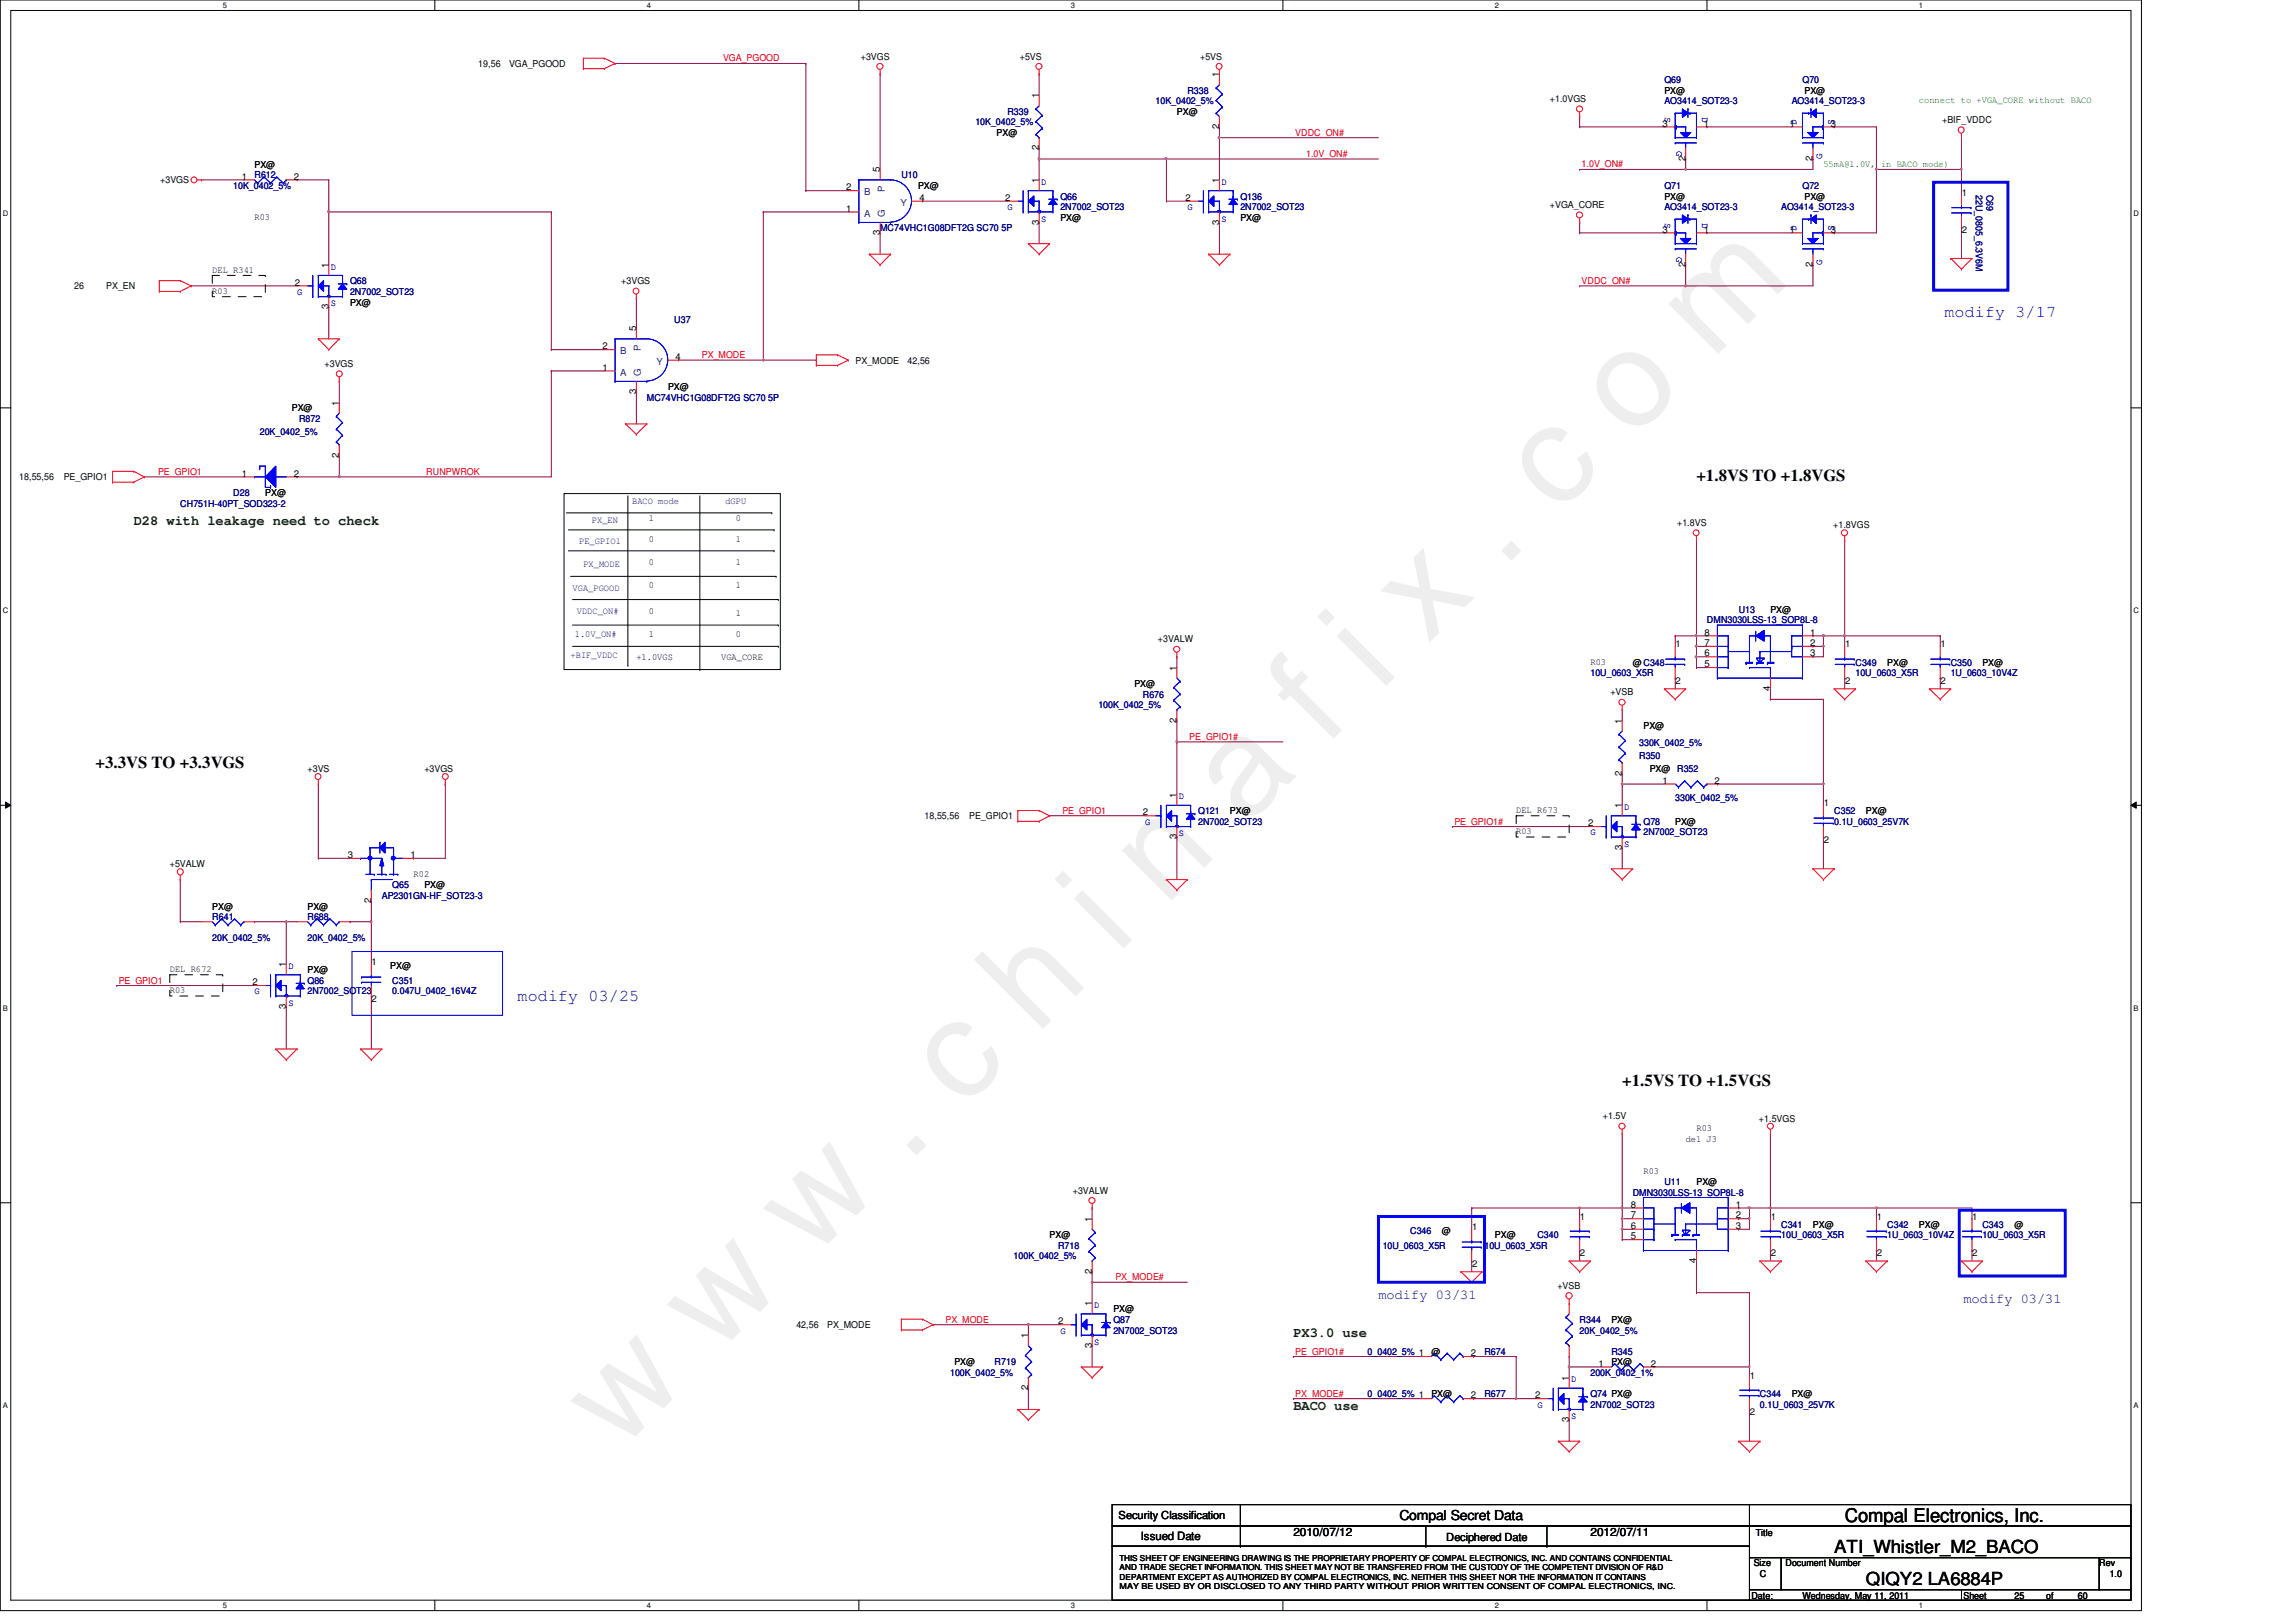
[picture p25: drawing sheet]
<svg xmlns="http://www.w3.org/2000/svg" width="297mm" height="210mm" viewBox="0 0 297 210" stroke-linecap="round" stroke-linejoin="round" font-family="sans-serif">
<defs><g id="words">
<text font-size="17.6" fill="#f0f" x="80.1" y="188" transform="rotate(-45 80.1 188)">w w w . c h i n a f i x . c o m</text>
<text font-size="2.5" x="238.7" y="197">Compal Electronics, Inc.</text>
<g font-size="2.3">
<text x="237.3" y="201">ATI_Whistler_M2_BACO</text>
<text x="241.4" y="205.1">QIQY2 LA6884P</text>
</g>
<text font-size="2.2" fill="#00f" x="251.6" y="41">modify 3/17</text>
<g font-size="2.2">
<text x="219.5" y="62.3">+1.8VS TO +1.8VGS</text>
<text x="12.4" y="99.3">+3.3VS TO +3.3VGS</text>
<text x="209.9" y="140.5">+1.5VS TO +1.5VGS</text>
</g>
<text font-size="2.2" fill="#0000a0" x="67" y="129.6">modify 03/25</text>
<g font-size="1.8" fill="#004000">
<text x="17.3" y="67.9">D28 with leakage need to check</text>
<text x="167.3" y="173">PX3.0 use</text>
<text x="167.3" y="182.5">BACO use</text>
</g>
<g font-size="1.8" fill="#0000a0">
<text x="178.3" y="168.1">modify 03/31</text>
<text x="254" y="168.7">modify 03/31</text>
</g>
<text font-size="1.8" x="181" y="196.7">Compal Secret Data</text>
<g font-size="1.5">
<text x="147.6" y="199.2">Issued Date</text>
<text x="167.3" y="198.8">2010/07/12</text>
<text x="205.8" y="198.8">2012/07/11</text>
</g>
<g font-size="1.4">
<text x="144.7" y="196.6">Security Classification</text>
<text x="187.1" y="199.4">Deciphered Date</text>
</g>
<g font-size="1.2">
<text x="61.9" y="8.7">19,56</text>
<text x="65.9" y="8.7">VGA_PGOOD</text>
<text x="111.4" y="7.7">+3VGS</text>
<text x="131.9" y="7.7">+5VS</text>
<text x="155.3" y="7.7">+5VS</text>
<text x="157.7" y="10" transform="rotate(-90 157.7 10)">1</text>
<text x="128.9" y="17.6">PX@</text>
<text x="134.4" y="12.7" transform="rotate(-90 134.4 12.7)">1</text>
<text x="152.3" y="14.9">PX@</text>
<text x="157.7" y="16.7" transform="rotate(-90 157.7 16.7)">2</text>
<text x="200.5" y="13.2">+1.0VGS</text>
<text x="215.1" y="16.4">3</text>
<text x="215.3" y="12.1">PX@</text>
<text x="220.5" y="16.4">1</text>
<text x="231.5" y="16.4">1</text>
<text x="233.4" y="12.1">PX@</text>
<text x="236.9" y="16.4">3</text>
<text x="251.3" y="16">+BIF_VDDC</text>
<text x="20.7" y="23.6">+3VGS</text>
<text x="31.3" y="23.2">1</text>
<text x="32.9" y="21.7">PX@</text>
<text x="38" y="23.2">2</text>
<text x="113.8" y="22.3" transform="rotate(-90 113.8 22.3)">5</text>
<text x="134.4" y="23.7" transform="rotate(-90 134.4 23.7)">1</text>
<text x="134.4" y="19.5" transform="rotate(-90 134.4 19.5)">2</text>
<text x="157.7" y="23.7" transform="rotate(-90 157.7 23.7)">1</text>
<text x="218" y="20.8" transform="rotate(-90 218 20.8)">2</text>
<text x="234.5" y="20.8" transform="rotate(-90 234.5 20.8)">2</text>
<text x="32.9" y="28.4">R03</text>
<text x="109.5" y="24.6">2</text>
<text x="109.5" y="27.4">1</text>
<text x="118.8" y="24.4">PX@</text>
<text x="118.9" y="26">4</text>
<text x="130" y="26">2</text>
<text x="134.4" y="29.1" transform="rotate(-90 134.4 29.1)">3</text>
<text x="137.2" y="28.6">PX@</text>
<text x="153.4" y="26">2</text>
<text x="157.7" y="29.1" transform="rotate(-90 157.7 29.1)">3</text>
<text x="160.5" y="28.6">PX@</text>
<text x="200.5" y="26.9">+VGA_CORE</text>
<text x="215.3" y="25.8">PX@</text>
<text x="233.4" y="25.8">PX@</text>
<text x="253.8" y="25.4">1</text>
<text x="27.5" y="35.3">DEL R341</text>
<text x="42.5" y="34.7" transform="rotate(-90 42.5 34.7)">1</text>
<text x="113.8" y="30.4" transform="rotate(-90 113.8 30.4)">3</text>
<text x="215.1" y="30.1">3</text>
<text x="218" y="34.5" transform="rotate(-90 218 34.5)">2</text>
<text x="220.5" y="30.1">1</text>
<text x="231.5" y="30.1">1</text>
<text x="234.5" y="34.5" transform="rotate(-90 234.5 34.5)">2</text>
<text x="236.9" y="30.1">3</text>
<text x="253.8" y="30.1">2</text>
<text x="9.6" y="37.5">26</text>
<text x="13.8" y="37.5">PX_EN</text>
<text x="27.5" y="38">R03</text>
<text x="38.1" y="37">2</text>
<text x="42.5" y="40" transform="rotate(-90 42.5 40)">3</text>
<text x="45.3" y="39.5">PX@</text>
<text x="80.4" y="36.8">+3VGS</text>
<text x="42" y="47.5">+3VGS</text>
<text x="77.9" y="45.2">2</text>
<text x="77.9" y="48">1</text>
<text x="82.3" y="42.9" transform="rotate(-90 82.3 42.9)">5</text>
<text x="87.4" y="46.6">4</text>
<text x="110.7" y="47.1">PX_MODE</text>
<text x="117.4" y="47.1">42,56</text>
<text x="37.8" y="53.3">PX@</text>
<text x="43.8" y="52.5" transform="rotate(-90 43.8 52.5)">1</text>
<text x="82.3" y="51" transform="rotate(-90 82.3 51)">3</text>
<text x="86.4" y="50.5">PX@</text>
<text x="43.8" y="59.2" transform="rotate(-90 43.8 59.2)">2</text>
<text x="2.5" y="62.1">18,55,56</text>
<text x="8.3" y="62.1">PE_GPIO1</text>
<text x="31.3" y="61.7">1</text>
<text x="34.3" y="64.2">PX@</text>
<text x="38" y="61.7">2</text>
<text x="83.9" y="67.4">1</text>
<text x="83.9" y="70.1">0</text>
<text x="95.2" y="67.4">0</text>
<text x="95.2" y="70.1">1</text>
<text x="217" y="68.1">+1.8VS</text>
<text x="237.2" y="68.3">+1.8VGS</text>
<text x="83.9" y="73.1">0</text>
<text x="83.9" y="76.2">0</text>
<text x="95.2" y="73.1">1</text>
<text x="95.2" y="76.2">1</text>
<text x="83.9" y="82.5">1</text>
<text x="83.9" y="79.5">0</text>
<text x="95.2" y="82.5">0</text>
<text x="95.2" y="79.7">1</text>
<text x="149.8" y="83.1">+3VALW</text>
<text x="216.8" y="83.8">1</text>
<text x="220.5" y="83.6">7</text>
<text x="220.5" y="82.2">8</text>
<text x="229" y="79.3">PX@</text>
<text x="234.2" y="83.6">2</text>
<text x="234.2" y="82.2">1</text>
<text x="238.7" y="83.8">1</text>
<text x="251.1" y="83.8">1</text>
<text x="82.3" y="85.5">+1.0VGS</text>
<text x="93.3" y="85.5">VGA_CORE</text>
<text x="146.8" y="88.9">PX@</text>
<text x="152.2" y="86.8" transform="rotate(-90 152.2 86.8)">1</text>
<text x="205.8" y="86">R03</text>
<text x="208.3" y="90">+VSB</text>
<text x="211.2" y="86.1">@ C348</text>
<text x="216.8" y="88.5">2</text>
<text x="220.5" y="85">6</text>
<text x="220.5" y="86.4">5</text>
<text x="229" y="89.4" transform="rotate(-90 229 89.4)">4</text>
<text x="234.2" y="85">3</text>
<text x="238.7" y="88.5">2</text>
<text x="244.2" y="86.1">PX@</text>
<text x="251.1" y="88.5">2</text>
<text x="256.5" y="86.1">PX@</text>
<text x="152.2" y="93.5" transform="rotate(-90 152.2 93.5)">2</text>
<text x="209.8" y="93.6" transform="rotate(-90 209.8 93.6)">1</text>
<text x="212.6" y="94.4">PX@</text>
<text x="39.8" y="99.9">+3VS</text>
<text x="54.9" y="99.9">+3VGS</text>
<text x="209.8" y="100.4" transform="rotate(-90 209.8 100.4)">2</text>
<text x="213.4" y="99.9">PX@</text>
<text x="215.1" y="101.4">1</text>
<text x="221.8" y="101.4">2</text>
<text x="119.6" y="106">18,55,56</text>
<text x="125.4" y="106">PE_GPIO1</text>
<text x="147.9" y="105.5">2</text>
<text x="152.2" y="103.2" transform="rotate(-90 152.2 103.2)">1</text>
<text x="159.1" y="105.4">PX@</text>
<text x="196.2" y="108">R03</text>
<text x="196.2" y="105.2">DEL R673</text>
<text x="205.5" y="106.9">2</text>
<text x="209.8" y="104.6" transform="rotate(-90 209.8 104.6)">1</text>
<text x="216.7" y="106.7">PX@</text>
<text x="235.9" y="104.3">1</text>
<text x="241.4" y="105.4">PX@</text>
<text x="22" y="112.2">+5VALW</text>
<text x="45" y="111">3</text>
<text x="53.1" y="111">1</text>
<text x="53.5" y="113.4">R02</text>
<text x="152.2" y="108.6" transform="rotate(-90 152.2 108.6)">3</text>
<text x="209.8" y="110" transform="rotate(-90 209.8 110)">3</text>
<text x="235.9" y="109.1">2</text>
<text x="27.5" y="117.7">PX@</text>
<text x="39.8" y="117.7">PX@</text>
<text x="48" y="116.8" transform="rotate(-90 48 116.8)">2</text>
<text x="54.9" y="115">PX@</text>
<text x="22" y="125.8">DEL R672</text>
<text x="37" y="125.2" transform="rotate(-90 37 125.2)">1</text>
<text x="39.8" y="125.9">PX@</text>
<text x="48.1" y="124.9">1</text>
<text x="50.5" y="125.4">PX@</text>
<text x="22" y="128.6">R03</text>
<text x="32.7" y="127.5">2</text>
<text x="37" y="130.5" transform="rotate(-90 37 130.5)">3</text>
<text x="48.1" y="129.7">2</text>
<text x="207.4" y="144.9">+1.5V</text>
<text x="218.1" y="147.7">del J3</text>
<text x="219.5" y="146.4">R03</text>
<text x="227.6" y="145.1">+1.5VGS</text>
<text x="138.8" y="154.5">+3VALW</text>
<text x="212.6" y="151.9">R03</text>
<text x="219.5" y="153.4">PX@</text>
<text x="135.8" y="160.2">PX@</text>
<text x="141.3" y="158.1" transform="rotate(-90 141.3 158.1)">1</text>
<text x="186.5" y="159.7">@</text>
<text x="190.4" y="159.2">1</text>
<text x="193.4" y="160.2">PX@</text>
<text x="204.4" y="157.8">1</text>
<text x="211" y="159">6</text>
<text x="211" y="160.4">5</text>
<text x="211" y="157.7">7</text>
<text x="211" y="156.3">8</text>
<text x="224.6" y="159">3</text>
<text x="224.6" y="157.7">2</text>
<text x="224.6" y="156.3">1</text>
<text x="229.1" y="157.8">1</text>
<text x="234.5" y="158.9">PX@</text>
<text x="242.8" y="157.8">1</text>
<text x="248.3" y="158.9">PX@</text>
<text x="255.2" y="157.8">1</text>
<text x="260.6" y="158.9">@</text>
<text x="141.3" y="164.8" transform="rotate(-90 141.3 164.8)">2</text>
<text x="190.4" y="163.9">2</text>
<text x="201.5" y="166.8">+VSB</text>
<text x="204.4" y="162.5">2</text>
<text x="219.4" y="163.5" transform="rotate(-90 219.4 163.5)">4</text>
<text x="229.1" y="162.5">2</text>
<text x="242.8" y="162.5">2</text>
<text x="255.2" y="162.5">2</text>
<text x="103" y="171.9">42,56</text>
<text x="107" y="171.9">PX_MODE</text>
<text x="133" y="173.2" transform="rotate(-90 133 173.2)">1</text>
<text x="136.9" y="171.4">2</text>
<text x="141.3" y="169.1" transform="rotate(-90 141.3 169.1)">1</text>
<text x="144" y="169.8">PX@</text>
<text x="208.5" y="171.2">PX@</text>
<text x="123.5" y="176.7">PX@</text>
<text x="133" y="179.9" transform="rotate(-90 133 179.9)">2</text>
<text x="141.3" y="174.4" transform="rotate(-90 141.3 174.4)">3</text>
<text x="185.2" y="175.3">@</text>
<text x="190.3" y="175.5">2</text>
<text x="203" y="178.7" transform="rotate(-90 203 178.7)">1</text>
<text x="206.8" y="176.9">1</text>
<text x="208.5" y="176.7">PX@</text>
<text x="213.6" y="176.9">2</text>
<text x="226.4" y="178.4">1</text>
<text x="185.2" y="180.8">PX@</text>
<text x="190.3" y="181">2</text>
<text x="198.6" y="181">2</text>
<text x="203" y="184" transform="rotate(-90 203 184)">3</text>
<text x="226.4" y="183.1">2</text>
<text x="231.8" y="180.8">PX@</text>
<text x="226.9" y="202.7">Size</text>
<text x="227.1" y="198.7">Title</text>
<text x="231" y="202.7">Document Number</text>
<text x="271.6" y="202.7">Rev</text>
<text x="226.6" y="206.9">Date:</text>
<text x="227.7" y="204.1">C</text>
<text x="233.2" y="206.9">Wednesday, May 11, 2011</text>
<text x="254" y="206.9">Sheet</text>
<text x="260.6" y="206.9">25</text>
<text x="264.7" y="206.9">of</text>
<text x="268.8" y="206.9">60</text>
<text x="272.9" y="204.1">1.0</text>
</g>
<g font-size="1.2" fill="#f00">
<text x="93.5" y="8">VGA_PGOOD</text>
<text x="167.6" y="17.6">VDDC_ON#</text>
<text x="169" y="20.3">1.0V_ON#</text>
<text x="204.6" y="21.7">1.0V_ON#</text>
<text x="204.6" y="36.7">VDDC_ON#</text>
<text x="90.8" y="46.4">PX_MODE</text>
<text x="20.4" y="61.5">PE_GPIO1</text>
<text x="55.2" y="61.5">RUNPWROK</text>
<text x="153.9" y="95.7">PE_GPIO1#</text>
<text x="137.4" y="105.3">PE_GPIO1</text>
<text x="188.2" y="106.7">PE_GPIO1#</text>
<text x="15.4" y="127.3">PE_GPIO1</text>
<text x="144.3" y="165.7">PX_MODE#</text>
<text x="122.3" y="171.2">PX_MODE</text>
<text x="167.6" y="175.3">PE_GPIO1#</text>
<text x="167.6" y="180.7">PX_MODE#</text>
</g>
<g font-size="1.2" fill="#000080">
<text x="215.3" y="10.7">Q69</text>
<text x="233.2" y="10.7">Q70</text>
<text x="126.2" y="16.2">10K_0402_5%</text>
<text x="130.3" y="14.9">R339</text>
<text x="149.5" y="13.5">10K_0402_5%</text>
<text x="153.6" y="12.1">R338</text>
<text x="215.3" y="13.5">AO3414_SOT23-3</text>
<text x="231.8" y="13.5">AO3414_SOT23-3</text>
<text x="32.9" y="23.1">R612</text>
<text x="116.6" y="23.1">U10</text>
<text x="30.2" y="24.4">10K_0402_5%</text>
<text x="113.9" y="29.9">MC74VHC1G08DFT2G SC70 5P</text>
<text x="137.2" y="25.8">Q66</text>
<text x="137.2" y="27.2">2N7002_SOT23</text>
<text x="160.5" y="25.8">Q136</text>
<text x="160.5" y="27.2">2N7002_SOT23</text>
<text x="215.3" y="24.4">Q71</text>
<text x="215.3" y="27.2">AO3414_SOT23-3</text>
<text x="230.4" y="27.2">AO3414_SOT23-3</text>
<text x="233.2" y="24.4">Q72</text>
<text x="255.6" y="25.2" transform="rotate(90 255.6 25.2)">22U_0805_6.3V6M</text>
<text x="257" y="25.2" transform="rotate(90 257 25.2)">C69</text>
<text x="45.3" y="36.8">Q68</text>
<text x="45.3" y="38.1">2N7002_SOT23</text>
<text x="87.2" y="41.7">U37</text>
<text x="83.7" y="51.9">MC74VHC1G08DFT2G SC70 5P</text>
<text x="33.6" y="56.3">20K_0402_5%</text>
<text x="38.7" y="54.6">R872</text>
<text x="23.3" y="65.6">CH751H-40PT_SOD323-2</text>
<text x="30.2" y="64.2">D28</text>
<text x="81.8" y="65.2">BACO mode</text>
<text x="93.8" y="65.2">dGPU</text>
<text x="74.9" y="70.4">PE_GPIO1</text>
<text x="76.6" y="67.6">PX_EN</text>
<text x="74.1" y="76.4">VGA_PGOOD</text>
<text x="75.5" y="73.4">PX_MODE</text>
<text x="74.4" y="82.5">1.0V_ON#</text>
<text x="74.6" y="79.5">VDDC_ON#</text>
<text x="220.8" y="80.7">DMN3030LSS-13_SOP8L-8</text>
<text x="224.9" y="79.3">U13</text>
<text x="73.8" y="85.2">+BIF_VDDC</text>
<text x="205.8" y="87.5">10U_0603_X5R</text>
<text x="240" y="86.1">C349</text>
<text x="240" y="87.5">10U_0603_X5R</text>
<text x="252.4" y="86.1">C350</text>
<text x="252.4" y="87.5">1U_0603_10V4Z</text>
<text x="142.1" y="91.6">100K_0402_5%</text>
<text x="147.9" y="90.3">R676</text>
<text x="212.1" y="98.2">R350</text>
<text x="212.1" y="96.6">330K_0402_5%</text>
<text x="217" y="99.9">R352</text>
<text x="155" y="105.4">Q121</text>
<text x="155" y="106.7">2N7002_SOT23</text>
<text x="212.6" y="106.7">Q78</text>
<text x="216.7" y="103.7">330K_0402_5%</text>
<text x="237.3" y="105.4">C352</text>
<text x="237.3" y="106.7">0.1U_0603_25V7K</text>
<text x="212.6" y="108.1">2N7002_SOT23</text>
<text x="27.5" y="119.1">R641</text>
<text x="39.8" y="119.1">R688</text>
<text x="49.4" y="116.3">AP2301GN-HF_SOT23-3</text>
<text x="50.7" y="115">Q65</text>
<text x="27.5" y="121.8">20K_0402_5%</text>
<text x="39.8" y="121.8">20K_0402_5%</text>
<text x="39.8" y="127.3">Q86</text>
<text x="39.8" y="128.7">2N7002_SOT23</text>
<text x="50.7" y="127.3">C351</text>
<text x="50.7" y="128.7">0.047U_0402_16V4Z</text>
<text x="211.2" y="154.7">DMN3030LSS-13_SOP8L-8</text>
<text x="215.3" y="153.4">U11</text>
<text x="136.9" y="161.6">R718</text>
<text x="178.9" y="161.6">10U_0603_X5R</text>
<text x="182.4" y="159.7">C346</text>
<text x="192" y="161.6">10U_0603_X5R</text>
<text x="198.9" y="160.2">C340</text>
<text x="230.4" y="158.9">C341</text>
<text x="230.4" y="160.2">10U_0603_X5R</text>
<text x="244.2" y="158.9">C342</text>
<text x="244.2" y="160.2">1U_0603_10V4Z</text>
<text x="256.5" y="158.9">C343</text>
<text x="256.5" y="160.2">10U_0603_X5R</text>
<text x="131.1" y="163">100K_0402_5%</text>
<text x="144" y="171.2">Q87</text>
<text x="144" y="172.6">2N7002_SOT23</text>
<text x="204.4" y="171.2">R344</text>
<text x="204.4" y="172.6">20K_0402_5%</text>
<text x="122.9" y="178">100K_0402_5%</text>
<text x="128.7" y="176.7">R719</text>
<text x="176.9" y="175.3">0_0402_5% 1</text>
<text x="192" y="175.3">R674</text>
<text x="205.8" y="178">200K_0402_1%</text>
<text x="208.5" y="175.3">R345</text>
<text x="176.9" y="180.8">0_0402_5% 1</text>
<text x="192" y="180.8">R677</text>
<text x="205.8" y="180.8">Q74 PX@</text>
<text x="205.8" y="182.1">2N7002_SOT23</text>
<text x="227.7" y="180.8">C344</text>
<text x="227.7" y="182.1">0.1U_0603_25V7K</text>
</g>
<g font-size="1.2" fill="#00f">
<text x="215.4" y="15.2" transform="rotate(90 215.4 15.2)">S</text>
<text x="220.2" y="15.2" transform="rotate(90 220.2 15.2)">D</text>
<text x="232.4" y="16.2" transform="rotate(-90 232.4 16.2)">D</text>
<text x="237.3" y="16.2" transform="rotate(-90 237.3 16.2)">S</text>
<text x="134.7" y="23.9">D</text>
<text x="158" y="23.9">D</text>
<text x="216.9" y="19.6" transform="rotate(90 216.9 19.6)">G</text>
<text x="235.7" y="20.6" transform="rotate(-90 235.7 20.6)">G</text>
<text x="130.3" y="27.2">G</text>
<text x="134.7" y="28.7">S</text>
<text x="153.6" y="27.2">G</text>
<text x="158" y="28.7">S</text>
<text x="215.4" y="28.9" transform="rotate(90 215.4 28.9)">S</text>
<text x="220.2" y="28.9" transform="rotate(90 220.2 28.9)">D</text>
<text x="232.4" y="29.9" transform="rotate(-90 232.4 29.9)">D</text>
<text x="237.3" y="29.9" transform="rotate(-90 237.3 29.9)">S</text>
<text x="42.8" y="34.9">D</text>
<text x="216.9" y="33.3" transform="rotate(90 216.9 33.3)">G</text>
<text x="235.7" y="34.3" transform="rotate(-90 235.7 34.3)">G</text>
<text x="38.4" y="38.2">G</text>
<text x="42.8" y="39.7">S</text>
<text x="148.2" y="106.8">G</text>
<text x="152.5" y="103.5">D</text>
<text x="210.1" y="104.8">D</text>
<text x="152.5" y="108.2">S</text>
<text x="205.8" y="108.1">G</text>
<text x="210.1" y="109.6">S</text>
<text x="37.3" y="125.4">D</text>
<text x="32.9" y="128.7">G</text>
<text x="37.3" y="130.2">S</text>
<text x="137.2" y="172.6">G</text>
<text x="141.5" y="169.3">D</text>
<text x="141.5" y="174.1">S</text>
<text x="203.3" y="178.9">D</text>
<text x="198.9" y="182.2">G</text>
<text x="203.3" y="183.7">S</text>
</g>
<g font-size="1.2" fill="#008000">
<text x="248.3" y="13.3">connect to +VGA_CORE without BACO</text>
<text x="235.9" y="21.6">55mA@1.0V, in BACO mode)</text>
</g>
<g font-size="1.2" fill="#004080">
<text x="111.8" y="25.3">B</text>
<text x="111.8" y="28">A</text>
<text x="114.5" y="28.1" transform="rotate(-90 114.5 28.1)">G</text>
<text x="114.5" y="24.8" transform="rotate(-90 114.5 24.8)">P</text>
<text x="116.5" y="26.6">Y</text>
<text x="80.3" y="45.8">B</text>
<text x="82.9" y="45.4" transform="rotate(-90 82.9 45.4)">P</text>
<text x="85" y="47.2">Y</text>
<text x="80.3" y="48.6">A</text>
<text x="82.9" y="48.7" transform="rotate(-90 82.9 48.7)">G</text>
</g>
<g font-size="1.1">
<text x="144.8" y="202">THIS SHEET OF ENGINEERING DRAWING IS THE PROPRIETARY PROPERTY OF COMPAL ELECTRONICS, INC. AND CONTAINS CONFIDENTIAL</text>
<text x="144.8" y="203.2">AND TRADE SECRET INFORMATION. THIS SHEET MAY NOT BE TRANSFERED FROM THE CUSTODY OF THE COMPETENT DIVISION OF R&amp;D</text>
<text x="144.8" y="205.7">MAY BE USED BY OR DISCLOSED TO ANY THIRD PARTY WITHOUT PRIOR WRITTEN CONSENT OF COMPAL ELECTRONICS, INC.</text>
<text x="144.8" y="204.5">DEPARTMENT EXCEPT AS AUTHORIZED BY COMPAL ELECTRONICS, INC. NEITHER THIS SHEET NOR THE INFORMATION IT CONTAINS</text>
</g>
<g font-size="1">
<text x="28.8" y="1">5</text>
<text x="83.7" y="1">4</text>
<text x="138.5" y="1">3</text>
<text x="193.4" y="1">2</text>
<text x="248.3" y="1">1</text>
<text x=".4" y="27.9">D</text>
<text x="276" y="27.9">D</text>
<text x=".4" y="79.4">C</text>
<text x="276" y="79.4">C</text>
<text x=".4" y="130.8">B</text>
<text x="276" y="130.8">B</text>
<text x=".4" y="182.2">A</text>
<text x="276" y="182.2">A</text>
<text x="28.8" y="208.1">5</text>
<text x="83.7" y="208.1">4</text>
<text x="138.5" y="208.1">3</text>
<text x="193.4" y="208.1">2</text>
<text x="248.3" y="208.1">1</text>
</g>
</g></defs>
<path d="M0 0h277v208.4h-277zM1.4 1.4h274.3v205.7h-274.3z" fill="none" stroke="#000" stroke-width=".13"/>
<g fill="#fff">
<path d="M28.8 .1h.6v1.1h-.6z"/>
<path d="M28.8 207.2h.6v1.1h-.6z"/>
</g>
<path d="M56.3 0v1.4M56.3 207.1v1.3" fill="none" stroke="#000" stroke-width=".13"/>
<g fill="#fff">
<path d="M83.7 .1h.5v1.1h-.5z"/>
<path d="M83.7 207.2h.5v1.1h-.5z"/>
</g>
<path d="M111.1 0v1.4M111.1 207.1v1.3" fill="none" stroke="#000" stroke-width=".13"/>
<g fill="#fff">
<path d="M138.5 .1h.6v1.1h-.6z"/>
<path d="M138.5 207.2h.6v1.1h-.6z"/>
</g>
<path d="M166 0v1.4M166 207.1v1.3" fill="none" stroke="#000" stroke-width=".13"/>
<g fill="#fff">
<path d="M193.4 .1h.6v1.1h-.6z"/>
<path d="M193.4 207.2h.6v1.1h-.6z"/>
</g>
<path d="M220.8 0v1.4M220.8 207.1v1.3" fill="none" stroke="#000" stroke-width=".13"/>
<g fill="#fff">
<path d="M248.3 .1h.5v1.1h-.5z"/>
<path d="M248.3 207.2h.5v1.1h-.5z"/>
<path d="M.4 27h.7v1.1h-.7z"/>
<path d="M276 27h.7v1.1h-.7z"/>
<path d="M.4 78.5h.7v1.1h-.7z"/>
<path d="M276 78.5h.7v1.1h-.7z"/>
</g>
<path d="M0 52.8h1.4M275.7 52.8h1.3" fill="none" stroke="#000" stroke-width=".13"/>
<g fill="#fff">
<path d="M.4 129.9h.6v1.1h-.6z"/>
<path d="M276 129.9h.7v1.1h-.7z"/>
</g>
<path d="M0 104.2h1.4M.7 103.8l.7 .4-.7 .4zM275.7 104.2l.7-.4v.8zM275.7 104.2h1.3" fill="none" stroke="#000" stroke-width=".13"/>
<path d="M.7 103.8l.7 .4-.7 .4zM275.7 104.2l.7-.4v.8z" fill="#000"/>
<g fill="#fff">
<path d="M.4 181.3h.6v1.1h-.6z"/>
<path d="M276 181.3h.7v1.1h-.7z"/>
</g>
<path d="M0 155.6h1.4M275.7 155.6h1.3" fill="none" stroke="#000" stroke-width=".13"/>
<path d="M42.5 27.4h.1M42.5 27.4v6.9" fill="none" stroke="#800040" stroke-width=".13"/>
<path d="M42.4 27.3l.2 .1-.1 .1z" fill-rule="evenodd" fill="#f0f"/>
<path d="M42.4 27.3l.2 .1-.1 .1z" fill="none" stroke="#f0f" stroke-width=".13"/>
<path d="M134.4 20.6h.1M134.4 20.6v2.7M150.9 20.6h.1M150.9 20.6v5.4M150.9 20.6h27.4" fill="none" stroke="#800040" stroke-width=".13"/>
<path d="M150.8 20.4h.1v.2h-.1z" fill-rule="evenodd" fill="#f0f"/>
<path d="M150.8 20.4h.1v.2h-.1z" fill="none" stroke="#f0f" stroke-width=".13"/>
<path d="M113.9 9.6h.1M113.9 9.6v12.3M157.8 17.8h.1M157.8 17.8v5.5M237.3 16.4h.1M237.3 16.4h5.5M24.7 37h.1M24.7 37h13.7M237.3 30.1h.1M242.8 21.9h.1M242.8 21.9v8.2h-5.5" fill="none" stroke="#800040" stroke-width=".13"/>
<path d="M242.7 21.8l.2 .1-.1 .1z" fill-rule="evenodd" fill="#f0f"/>
<path d="M242.7 21.8l.2 .1-.1 .1z" fill="none" stroke="#f0f" stroke-width=".13"/>
<path d="M204.4 21.9h.1M204.4 21.9h30.1M218.1 21.9h.1" fill="none" stroke="#800040" stroke-width=".13"/>
<path d="M218 21.8h.1v.2h-.1z" fill-rule="evenodd" fill="#f0f"/>
<path d="M218 21.8h.1v.2h-.1z" fill="none" stroke="#f0f" stroke-width=".13"/>
<path d="M204.4 15.1h.1M204.4 15.1v1.3M220.8 16.4h.1M220.8 16.4h11M242.8 21.9h.1M242.8 21.9h11" fill="none" stroke="#800040" stroke-width=".13"/>
<path d="M253.6 21.8l.2 .1-.1 .1z" fill-rule="evenodd" fill="#f0f"/>
<path d="M253.6 21.8l.2 .1-.1 .1z" fill="none" stroke="#f0f" stroke-width=".13"/>
<g fill="none" stroke="#800040" stroke-width=".13">
<path d="M104.3 8.2h.1M104.3 8.2v16.5M242.8 16.4h.1M242.8 16.4v5.5M42.5 39.7h.1M42.5 39.7v4.2M253.8 21.9h.1M253.8 21.9v3.3M43.9 49.4h.1M43.9 49.4v2.7M38.4 61.7h.1M38.4 61.7h32.9"/>
<path d="M43.9 61.7h.1"/>
</g>
<path d="M43.8 61.6h.2v.2h-.2z" fill-rule="evenodd" fill="#f0f"/>
<path d="M43.8 61.6h.2v.2h-.2z" fill="none" stroke="#f0f" stroke-width=".13"/>
<g fill="none" stroke="#800040" stroke-width=".13">
<path d="M79.6 8.2h.1M79.6 8.2h24.7M134.4 9.6h.1M134.4 19.2h.1M134.4 9.6v2.7M134.4 19.2v1.4M26.1 23.3h.1M26.1 23.3h5.5M38.4 23.3h.1M38.4 23.3h4.1M42.5 23.3h.1M42.5 27.4h.1"/>
<path d="M42.5 23.3v4.1M42.5 27.4h28.8M218.1 20.6h.1M218.1 20.6v1.3M234.5 20.6h.1M234.5 20.6v1.3"/>
</g>
<path d="M42.4 27.3l.2 .1-.1 .1z" fill-rule="evenodd" fill="#f0f"/>
<path d="M42.4 27.3l.2 .1-.1 .1z" fill="none" stroke="#f0f" stroke-width=".13"/>
<path d="M157.8 17.8h.1M157.8 17.8h20.5M43.9 59h.1M43.9 59v2.7" fill="none" stroke="#800040" stroke-width=".13"/>
<path d="M157.6 17.7l.2 .1-.1 .1z" fill-rule="evenodd" fill="#f0f"/>
<path d="M157.6 17.7l.2 .1-.1 .1z" fill="none" stroke="#f0f" stroke-width=".13"/>
<path d="M134.4 20.6h.1M134.4 20.6h16.5" fill="none" stroke="#800040" stroke-width=".13"/>
<path d="M134.3 20.4l.2 .1-.1 .2z" fill-rule="evenodd" fill="#f0f"/>
<path d="M134.3 20.4l.2 .1-.1 .2z" fill="none" stroke="#f0f" stroke-width=".13"/>
<path d="M157.8 16.4h.1M157.8 16.4v1.4M238.7 69.9h.1M238.7 69.9v12.4M238.7 82.3h.1M238.7 82.3h12.3" fill="none" stroke="#800040" stroke-width=".13"/>
<path d="M238.6 82.2h.1l-.1 .2z" fill-rule="evenodd" fill="#f0f"/>
<path d="M238.6 82.2h.1l-.1 .2z" fill="none" stroke="#f0f" stroke-width=".13"/>
<g fill="none" stroke="#800040" stroke-width=".13">
<path d="M235.9 82.3h2.8M238.7 87.7h.1M238.7 82.3h.1M238.7 82.3v1.3M238.7 87.7v1.4M251 87.7h.1M251 82.3h.1M251 82.3v1.3M251 87.7v1.4M229 156.3h13.8M242.8 156.3h.1M242.8 156.3v1.4"/>
<path d="M242.8 161.8h.1M242.8 161.8v1.4"/>
</g>
<path d="M242.7 156.2l.2 .1-.1 .1z" fill-rule="evenodd" fill="#f0f"/>
<path d="M242.7 156.2l.2 .1-.1 .1z" fill="none" stroke="#f0f" stroke-width=".13"/>
<path d="M37 119.3h.1M37 119.3v5.5M37 119.3h1.4M41.2 101.5h.1M41.2 101.5v9.6M37 130.3h.1M37 130.3v5.5" fill="none" stroke="#800040" stroke-width=".13"/>
<path d="M36.9 119.2h.2v.2h-.2z" fill-rule="evenodd" fill="#f0f"/>
<path d="M36.9 119.2h.2v.2h-.2z" fill="none" stroke="#f0f" stroke-width=".13"/>
<path d="M48 119.3h.1M48 119.3v5.5" fill="none" stroke="#800040" stroke-width=".13"/>
<path d="M47.9 119.2h.2v.2h-.2z" fill-rule="evenodd" fill="#f0f"/>
<path d="M47.9 119.2h.2v.2h-.2z" fill="none" stroke="#f0f" stroke-width=".13"/>
<g fill="none" stroke="#800040" stroke-width=".13">
<path d="M204.4 16.4h.1M204.4 16.4h10.9M253.8 17.8h.1M253.8 17.8v4.1M253.8 29.3h.1M253.8 29.3v4.1M18.7 61.7h.1M18.7 61.7h12.9M23.3 113.8h.1M23.3 119.3h.1M23.3 113.8v5.5M23.3 119.3h2.8"/>
<path d="M32.9 119.3h.1M32.9 119.3h4.1M41.2 111.1h.1M41.2 111.1h4.1M45.3 119.3h.1M48 116.6h.1M48 116.6v2.7h-2.7M53.5 111.1h.1M57.6 101.5h.1M57.6 101.5v9.6h-4.1M15.1 127.5h.1M15.1 127.5h17.8"/>
<path d="M48 128.9h.1M48 128.9v6.9M242.8 156.3h.1M242.8 156.3h12.3v1.4M255.1 157.7h.1M255.1 161.8h.1M255.1 161.8v1.4"/>
</g>
<g fill="none" stroke="#f00" stroke-width=".13">
<path d="M75.5 7.5h.1M75.5 8.9h.1M75.5 7.5h2.7M75.5 7.5v1.4M75.5 8.9h2.7M78.2 7.5h.1M78.2 8.9h.1M78.2 7.5l1.4 .7M79.6 8.2h.1M79.6 8.2l-1.4 .7M113.9 9.6h.1M113.9 9v.6"/>
<path d="M134.4 9.6h.1M134.4 9v.6M157.8 9.6h.1M157.8 9v2M157.8 15.1v1.3M204.4 15.1h.1M204.4 14.5v.6M253.8 17.8h.1M253.8 17.3v.5M20.6 36.3h.1M20.6 37.7h.1M20.6 36.3h2.7"/>
<path d="M20.6 36.3v1.4M20.6 37.7h2.7M23.3 36.3h.1M23.3 37.7h.1M23.3 36.3l1.4 .7M24.7 37h.1M24.7 37l-1.4 .7M25.5 23.3h.6M26.1 23.3h.1M252.4 33.4h.1M252.4 33.4h2.7M252.4 33.4l1.4 1.4"/>
<path d="M253.8 34.8h.1M255.1 33.4h.1M255.1 33.4l-1.3 1.4M41.2 43.9h.1M41.2 43.9h2.7M41.2 43.9l1.3 1.4M42.5 45.3h.1M43.9 43.9h.1M43.9 49.4h.1M43.9 43.9l-1.4 1.4M43.9 48.8v.6M14.6 61h.1"/>
<path d="M14.6 62.4h.1M14.6 61h2.7M14.6 61v1.4M14.6 62.4h2.7M17.3 61h.1M17.3 62.4h.1M17.3 61l1.4 .7M18.7 61.7h.1M18.7 61.7l-1.4 .7M238.7 69.9h.1M238.7 69.4v.5M237.3 89.1h.1"/>
<path d="M237.3 89.1h2.7M237.3 89.1l1.4 1.4M238.7 90.5h.1M238.7 83.6v1.4M238.7 86.4v1.3M240 89.1h.1M240 89.1l-1.3 1.4M249.6 89.1h.1M249.6 89.1h2.8M249.6 89.1l1.4 1.4M251 90.5h.1M252.4 89.1h.1"/>
<path d="M252.4 89.1l-1.4 1.4M23.3 113.8h.1M23.3 113.3v.5M41.2 101.5h.1M41.2 100.9v.6M57.6 101.5h.1M57.6 100.9v.6M234.5 112.4h2.8M237.3 112.4h.1M237.3 112.4l-1.4 1.4M35.7 135.8h.1M35.7 135.8h2.7"/>
<path d="M35.7 135.8l1.3 1.3M37 137.1h.1M38.4 135.8h.1M38.4 135.8l-1.4 1.3M46.6 135.8h.1M46.6 135.8h2.8M46.6 135.8l1.4 1.3M48 137.1h.1M49.4 135.8h.1M49.4 135.8l-1.4 1.3M241.4 163.2h.1M241.4 163.2h2.8"/>
<path d="M241.4 163.2l1.4 1.4M242.8 164.6h.1M244.2 163.2h.1M244.2 163.2l-1.4 1.4M253.8 163.2h.1M253.8 163.2h2.7M253.8 163.2l1.3 1.4M255.1 164.6h.1M256.5 163.2h.1M256.5 163.2l-1.4 1.4"/>
<circle cx="113.9" cy="8.6" r=".39"/>
<circle cx="134.4" cy="8.6" r=".39"/>
<circle cx="157.7" cy="8.6" r=".38"/>
<circle cx="204.4" cy="14.1" r=".39"/>
<circle cx="253.7" cy="16.8" r=".39"/>
<circle cx="25.1" cy="23.3" r=".38"/>
<circle cx="43.9" cy="48.4" r=".38"/>
<circle cx="238.6" cy="69" r=".39"/>
<circle cx="23.3" cy="112.8" r=".39"/>
<circle cx="41.1" cy="100.5" r=".38"/>
<circle cx="57.6" cy="100.5" r=".38"/>
</g>
<g fill="none" stroke="#000" stroke-width=".13">
<path d="M143.9 194.7h82.4v2.8h-82.4zM143.9 197.5h82.4v2.6h-82.4zM160.5 197.5h.1M160.5 194.7v5.4M184.5 197.5v2.6M200.1 197.5v2.6M226.3 194.7h49.4v2.8h-49.4zM226.3 197.5h49.4v4.1h-49.4zM143.9 200.1h82.4v7h-82.4zM160.5 200.1h.1M184.5 200.1h.1M200.1 200.1h.1"/>
<path d="M226.3 201.6h4.1v4.1h-4.1zM226.3 205.7h27.5v1.4h-27.5zM230.4 201.6h41.2v4.1h-41.2zM253.8 205.7h21.9v1.4h-21.9zM271.6 201.6h4.1v4.1h-4.1z"/>
</g>
<path d="M27.5 35.6h6.8v2.8h-6.8zM22 126.1h6.8v2.8h-6.8z" fill="none" stroke="#000" stroke-width=".13" stroke-dasharray="1 1 1 1 1 1 1 1"/>
<path d="M250.2 23.6h9.6v13.9h-9.6zM253.5 156.6h13.7v8.5h-13.7z" fill="none" stroke="#00f" stroke-width=".38"/>
<g fill="none" stroke="#00f" stroke-width=".13">
<path d="M157.3 11.4h.1M157.3 13h.1M157.3 14.6h.1M157.3 11.4l.8 .8M157.3 13l.8 .8M157.3 14.6l.5 .5M157.8 15.1h.1M157.8 11l-.5 .4M158.1 12.2h.1M158.1 13.8h.1M158.1 12.2l-.8 .8M158.1 13.8l-.8 .8"/>
<path d="M237.4 86h2.5M237.4 85.3h2.5M238.7 85.3h.1M238.7 86h.1M238.7 85v.3M238.7 86v.4M239.9 86h.1M239.9 85.3h.1M45.5 123.1h19.5v8.3h-19.5z"/>
</g>
<path d="M233.9 17.1h1.3l-.7 .7z" fill="#00f"/>
<path d="M233.9 17.1h1.3l-.7 .7z" fill="none" stroke="#00f" stroke-width=".13"/>
<path d="M234.3 14.6l.7-.5v1.1z" fill="#00f"/>
<g fill="none" stroke="#00f" stroke-width=".13">
<path d="M233.2 17.8h.1M233.2 14.6h.1M233.2 14.6v3.2M233.2 17.8h2.7M233.2 18.5h2.7M233.2 14.6h1.1M234 14.6h.1M234.3 14.6l.7-.5v1.1zM234.3 14.1h.1M234.3 14.1v1.1M234.5 16.4h.1M234.5 17.1h.1"/>
<path d="M234.5 18.5h.1M234.5 16.4h1.4M234.5 16.4v.7M234.5 18.5v.7M235 14.6h.1M235 14.6h.9M235.8 16.6h.1M235.8 16.3h.1M235.8 16.3v.3M235.9 17.8h.1M235.9 16.4h.1M235.9 18.5h.1"/>
<path d="M235.9 14.6h.1M235.9 16.3h.1M235.9 14.6v3.2"/>
</g>
<path d="M233.9 17.1h1.3l-.7 .7z" fill="#00f"/>
<path d="M233.9 17.1h1.3l-.7 .7z" fill="none" stroke="#00f" stroke-width=".13"/>
<path d="M234.3 14.6l.7-.5v1.1z" fill="#00f"/>
<g fill="none" stroke="#00f" stroke-width=".13">
<path d="M233.2 17.8h.1M233.2 14.6h.1M233.2 14.6v3.2M233.2 17.8h2.7M233.2 18.5h2.7M233.2 14.6h1.1M234 14.6h.1M234.3 14.6l.7-.5v1.1zM234.3 14.1h.1M234.3 14.1v1.1M234.5 16.4h.1M234.5 17.1h.1"/>
<path d="M234.5 18.5h.1M234.5 16.4h1.4M234.5 16.4v.7M234.5 18.5v.7M235 14.6h.1M235 14.6h.9M235.8 16.6h.1M235.8 16.3h.1M235.8 16.3v.3M235.9 17.8h.1M235.9 16.4h.1M235.9 18.5h.1"/>
<path d="M235.9 14.6h.1M235.9 16.3h.1M235.9 14.6v3.2"/>
</g>
<path d="M231.8 16.4h1.4M234.5 19.2v1.4M235.9 16.4h1.4" fill="none" stroke="#f00" stroke-width=".13"/>
<path d="M41.9 36.3v1.4l-.7-.7z" fill="#00f"/>
<path d="M41.9 36.3v1.4l-.7-.7z" fill="none" stroke="#00f" stroke-width=".13"/>
<path d="M44.3 36.7l.6 .7h-1.1z" fill="#00f"/>
<g fill="none" stroke="#00f" stroke-width=".13">
<path d="M39.8 37h.7M40.5 37h.1M40.5 38.4h.1M40.5 35.6v2.8M41.2 35.6h.1M41.2 38.4h.1M41.2 35.6h3.1M41.2 35.6v2.8M41.2 38.4h3.1M41.9 37h.1M41.9 37h.6M42.4 38.3h.1"/>
<path d="M42.4 38.3v.1M42.4 38.3h.3M42.5 38.4h.1M42.5 37h.1M42.5 37v1.4M42.7 38.3h.1M42.7 38.4h.1M42.7 38.3v.1M43.8 36.7h1.1M44.3 36.7l.6 .7h-1.1zM44.3 35.6h.1M44.3 36.4h.1"/>
<path d="M44.3 38.4h.1M44.3 37.4h.1M44.3 35.6v1.1M44.3 37.4v1M44.9 36.7h.1"/>
</g>
<path d="M41.9 36.3v1.4l-.7-.7z" fill="#00f"/>
<path d="M41.9 36.3v1.4l-.7-.7z" fill="none" stroke="#00f" stroke-width=".13"/>
<path d="M44.3 36.7l.6 .7h-1.1z" fill="#00f"/>
<g fill="none" stroke="#00f" stroke-width=".13">
<path d="M39.8 37h.7M40.5 37h.1M40.5 38.4h.1M40.5 35.6v2.8M41.2 35.6h.1M41.2 38.4h.1M41.2 35.6h3.1M41.2 35.6v2.8M41.2 38.4h3.1M41.9 37h.1M41.9 37h.6M42.4 38.3h.1"/>
<path d="M42.4 38.3v.1M42.4 38.3h.3M42.5 38.4h.1M42.5 37h.1M42.5 37v1.4M42.7 38.3h.1M42.7 38.4h.1M42.7 38.3v.1M43.8 36.7h1.1M44.3 36.7l.6 .7h-1.1zM44.3 35.6h.1M44.3 36.4h.1"/>
<path d="M44.3 38.4h.1M44.3 37.4h.1M44.3 35.6v1.1M44.3 37.4v1M44.9 36.7h.1M46.6 111.1h.1M46.6 111.1h2.8M47.3 113.1h1.1M47.9 109.7h.1M47.9 109.7v3.4M47.9 109.7h1.2M48 113.8h.1"/>
<path d="M48 115.2h.1M48 113.8h2.8M48 113.8v1.4M48.4 113.1h.1M48.8 113.1h1.1M49.1 109h.1M49.1 109v1.4M49.4 113.1h.1M49.4 111.8v1.3M49.8 109.7h.1M49.8 109.7h1.1v3.4M49.9 113.1h.1"/>
<path d="M50.4 113.1h1.1M50.9 113.1h.1M50.9 111.1h.1M50.9 111.1h1.2M51.5 113.1h.1"/>
</g>
<path d="M38.4 37h1.4M42.5 34.3v1.3M42.5 38.4v1.3" fill="none" stroke="#f00" stroke-width=".13"/>
<path d="M49.8 109v1.4l-.7-.7z" fill="#00f"/>
<path d="M49.8 109v1.4l-.7-.7z" fill="none" stroke="#00f" stroke-width=".13"/>
<path d="M49.4 111.1l.2 .9h-.5z" fill="#00f"/>
<path d="M49.4 111.1l.2 .9h-.5z" fill="none" stroke="#00f" stroke-width=".13"/>
<circle cx="50.9" cy="111" r=".25" fill="#00f"/>
<circle cx="50.9" cy="111" r=".25" fill="none" stroke="#00f" stroke-width=".13"/>
<circle cx="47.9" cy="111" r=".25" fill="#00f"/>
<g fill="none" stroke="#00f" stroke-width=".13">
<path d="M46.6 111.1h.1M46.6 111.1h2.8M47.3 113.1h1.1M47.9 109.7h.1M47.9 109.7v3.4M47.9 109.7h1.2M48 113.8h.1M48 115.2h.1M48 113.8h2.8M48 113.8v1.4M48.4 113.1h.1M48.8 113.1h1.1"/>
<path d="M49.1 109h.1M49.1 109v1.4M49.4 113.1h.1M49.4 111.8v1.3M49.8 109.7h.1M49.8 109.7h1.1v3.4M49.9 113.1h.1M50.4 113.1h1.1M50.9 113.1h.1M50.9 111.1h.1M50.9 111.1h1.2M51.5 113.1h.1"/>
<circle cx="47.9" cy="111" r=".25"/>
</g>
<path d="M49.8 109v1.4l-.7-.7z" fill="#00f"/>
<path d="M49.8 109v1.4l-.7-.7z" fill="none" stroke="#00f" stroke-width=".13"/>
<path d="M49.4 111.1l.2 .9h-.5z" fill="#00f"/>
<path d="M49.4 111.1l.2 .9h-.5z" fill="none" stroke="#00f" stroke-width=".13"/>
<circle cx="50.9" cy="111" r=".25" fill="#00f"/>
<circle cx="50.9" cy="111" r=".25" fill="none" stroke="#00f" stroke-width=".13"/>
<circle cx="47.9" cy="111" r=".25" fill="#00f"/>
<g fill="none" stroke="#00f" stroke-width=".13">
<path d="M43.5 53.9h.1M43.5 55.5h.1M43.5 57.2h.1M43.5 53.9l.8 .8M43.5 55.5l.8 .8M43.5 57.2l.4 .4M43.9 57.6h.1M43.9 53.5l-.4 .4M44.3 54.7h.1M44.3 56.3h.1M44.3 54.7l-.8 .8M44.3 56.3l-.8 .9"/>
<circle cx="47.9" cy="111" r=".25"/>
</g>
<path d="M43.9 52.1v1.4M43.9 57.6v1.4M45.3 111.1h1.3M48 115.2v1.4M52.1 111.1h1.4" fill="none" stroke="#f00" stroke-width=".13"/>
<path d="M217.4 17.1h1.4l-.7 .7z" fill="#00f"/>
<path d="M217.4 17.1h1.4l-.7 .7z" fill="none" stroke="#00f" stroke-width=".13"/>
<path d="M217.7 14.1l.7 .5-.7 .6z" fill="#00f"/>
<g fill="none" stroke="#00f" stroke-width=".13">
<path d="M216.7 17.8h.1M216.7 16.4h.1M216.7 18.5h.1M216.7 14.6h.1M216.7 16.3h.1M216.7 17.8h2.8M216.7 14.6v3.2M216.7 16.4h1.4M216.7 18.5h2.8M216.7 14.6h1M216.7 16.6h.2M216.7 16.3h.2"/>
<path d="M216.9 16.6h.1M216.9 16.3h.1M216.9 16.3v.3M217.7 14.1l.7 .5-.7 .6zM217.7 14.6h.1M218.1 16.4h.1M218.1 17.1h.1M218.1 18.5h.1M218.1 16.4v.7M218.1 18.5v.7M218.4 14.1h.1M218.4 14.6h1.1"/>
<path d="M218.4 14.1v1.1M218.6 14.6h.1M219.5 17.8h.1M219.5 14.6h.1M219.5 14.6v3.2"/>
</g>
<path d="M217.4 17.1h1.4l-.7 .7z" fill="#00f"/>
<path d="M217.4 17.1h1.4l-.7 .7z" fill="none" stroke="#00f" stroke-width=".13"/>
<path d="M217.7 14.1l.7 .5-.7 .6z" fill="#00f"/>
<g fill="none" stroke="#00f" stroke-width=".13">
<path d="M134 14.1h.1M134 15.7h.1M134 17.4h.1M134 14.1l.9 .8M134 15.7l.9 .9M134 17.4l.4 .4M134.4 17.8h.1M134.4 13.7l-.4 .4M134.9 14.9h.1M134.9 16.6h.1M134.9 14.9l-.9 .8M134.9 16.6l-.9 .8"/>
<path d="M216.7 17.8h.1M216.7 16.4h.1M216.7 18.5h.1M216.7 14.6h.1M216.7 16.3h.1M216.7 17.8h2.8M216.7 14.6v3.2M216.7 16.4h1.4M216.7 18.5h2.8M216.7 14.6h1M216.7 16.6h.2M216.7 16.3h.2"/>
<path d="M216.9 16.6h.1M216.9 16.3h.1M216.9 16.3v.3M217.7 14.1l.7 .5-.7 .6zM217.7 14.6h.1M218.1 16.4h.1M218.1 17.1h.1M218.1 18.5h.1M218.1 16.4v.7M218.1 18.5v.7M218.4 14.1h.1M218.4 14.6h1.1"/>
<path d="M218.4 14.1v1.1M218.6 14.6h.1M219.5 17.8h.1M219.5 14.6h.1M219.5 14.6v3.2M32.9 23.3l.5 .4M33.4 23.7h.1M34.2 22.9h.1M34.2 22.9l-.8 .8M34.2 22.9l.8 .8M35 23.7h.1M35.8 22.9h.1"/>
<path d="M35.8 22.9l-.8 .8M35.8 22.9l.9 .8M36.7 23.7h.1M37 23.3h.1M37 23.3l-.3 .4M111.1 23.3h.1M111.1 23.3h4.1a2.73 2.73 0 0 1 2.7 2.7M111.1 23.3v5.5M252.5 27.6h2.5M252.5 26.9h2.5M253.8 26.9h.1M253.8 27.6h.1"/>
<path d="M253.8 26.6v.3M253.8 27.6v.4M255 27.6h.1M255 26.9h.1M249.8 86h2.4M249.8 85.3h2.4M251 85.3h.1M251 86h.1M251 85v.3M251 86v.4M252.2 86h.1M252.2 85.3h.1"/>
<path d="M241.5 159.3h2.5M242.8 159.3h.1M242.8 159.1v.2M244 159.3h.1M253.9 159.3h2.4M255.1 159.3h.1M255.1 159.1v.2M256.3 159.3h.1M241.5 160h2.5M242.8 160h.1M242.8 160v.4M244 160h.1"/>
<path d="M253.9 160h2.4M255.1 160h.1M255.1 160v.4M256.3 160h.1"/>
</g>
<g fill="none" stroke="#f00" stroke-width=".13">
<path d="M134.4 12.3v1.4M134.4 17.8v1.4M215.3 16.4h1.4M218.1 19.2v1.4M219.5 16.4h1.3M31.6 23.3h1.3M37 23.3h1.4M113.9 21.9v1.4M134.4 23.3v1.4M157.8 23.3v1.4M253.8 25.2v1.4M253.8 28v1.3"/>
<path d="M251 83.6v1.4M251 86.4v1.3M242.8 157.7v1.4M255.1 157.7v1.4M242.8 160.4v1.4M255.1 160.4v1.4"/>
</g>
<path d="M36.4 126.9v1.3l-.7-.7z" fill="#00f"/>
<path d="M36.4 126.9v1.3l-.7-.7z" fill="none" stroke="#00f" stroke-width=".13"/>
<path d="M38.9 127.2l.5 .8h-1.1z" fill="#00f"/>
<g fill="none" stroke="#00f" stroke-width=".13">
<path d="M34.3 127.5h.7M35 127.5h.1M35 128.9h.1M35 126.1v2.8M35.7 126.1h.1M35.7 128.9h.1M35.7 126.1h3.2M35.7 126.1v2.8M35.7 128.9h3.2M36.4 127.5h.1M36.4 127.5h.6M36.9 128.8h.1"/>
<path d="M36.9 128.8v.1M36.9 128.8h.3M37 128.9h.1M37 127.5h.1M37 127.5v1.4M37.2 128.8h.1M37.2 128.9h.1M37.2 128.8v.1M38.3 127.2h1.1M38.9 127.2l.5 .8h-1.1zM38.9 126.1h.1M38.9 127h.1"/>
<path d="M38.9 128.9h.1M38.9 128h.1M38.9 126.1v1.1M38.9 128v.9M39.4 127.2h.1"/>
</g>
<path d="M36.4 126.9v1.3l-.7-.7z" fill="#00f"/>
<path d="M36.4 126.9v1.3l-.7-.7z" fill="none" stroke="#00f" stroke-width=".13"/>
<path d="M38.9 127.2l.5 .8h-1.1z" fill="#00f"/>
<g fill="none" stroke="#00f" stroke-width=".13">
<path d="M27.5 119.3l.3 .4M27.8 119.7h.1M28.7 118.9h.1M28.7 118.9l-.9 .8M28.7 118.9l.8 .8M29.5 119.7h.1M30.3 118.9h.1M30.3 118.9l-.8 .8M30.3 118.9l.9 .8M31.2 119.7h.1M31.6 119.3h.1M31.6 119.3l-.4 .4"/>
<path d="M39.8 119.3l.4 .4M40.2 119.7h.1M41 118.9h.1M41 118.9l-.8 .8M41 118.9l.9 .8M41.9 119.7h.1M42.7 118.9h.1M42.7 118.9l-.8 .8M42.7 118.9l.8 .8M43.5 119.7h.1M43.9 119.3h.1M43.9 119.3l-.4 .4"/>
<path d="M34.3 127.5h.7M35 127.5h.1M35 128.9h.1M35 126.1v2.8M35.7 126.1h.1M35.7 128.9h.1M35.7 126.1h3.2M35.7 126.1v2.8M35.7 128.9h3.2M36.4 127.5h.1M36.4 127.5h.6M36.9 128.8h.1"/>
<path d="M36.9 128.8v.1M36.9 128.8h.3M37 128.9h.1M37 127.5h.1M37 127.5v1.4M37.2 128.8h.1M37.2 128.9h.1M37.2 128.8v.1M38.3 127.2h1.1M38.9 127.2l.5 .8h-1.1zM38.9 126.1h.1M38.9 127h.1"/>
<path d="M38.9 128.9h.1M38.9 128h.1M38.9 126.1v1.1M38.9 128v.9M39.4 127.2h.1M46.8 127.1h.1M46.8 126.4h.1M46.8 127.1h2.5M46.8 126.4h2.5M48 126.4h.1M48 127.1h.1M48 126.1v.3"/>
<path d="M48 127.1v.4"/>
</g>
<path d="M235.9 30.1h1.4M26.1 119.3h1.4M31.6 119.3h1.3M38.4 119.3h1.4M43.9 119.3h1.4M32.9 127.5h1.4M37 124.8v1.3M37 128.9v1.4M48 124.8v1.3M48 127.5v1.4" fill="none" stroke="#f00" stroke-width=".13"/>
<path d="M35.7 60.3v2.8l-1.4-1.4z" fill="#00f"/>
<g fill="none" stroke="#00f" stroke-width=".13">
<path d="M32.9 61.7h.1M32.9 61.7h1.4M33.6 60.3h.1M33.6 60.6h.1M33.6 60.3h.7M33.6 60.3v.3M34.3 60.3h.1M34.3 60.3v2.8h.7M35 63.1h.1M35 62.8h.1M35 62.8v.3M35.7 60.3v2.8l-1.4-1.4z"/>
<path d="M35.7 61.7h.1M35.7 61.7h1.3"/>
</g>
<path d="M35.7 60.3v2.8l-1.4-1.4z" fill="#00f"/>
<g fill="none" stroke="#00f" stroke-width=".13">
<path d="M32.9 61.7h.1M32.9 61.7h1.4M33.6 60.3h.1M33.6 60.6h.1M33.6 60.3h.7M33.6 60.3v.3M34.3 60.3h.1M34.3 60.3v2.8h.7M35 63.1h.1M35 62.8h.1M35 62.8v.3M35.7 60.3v2.8l-1.4-1.4z"/>
<path d="M35.7 61.7h.1M35.7 61.7h1.3"/>
</g>
<path d="M31.6 61.7h1.3M37 61.7h1.4" fill="none" stroke="#f00" stroke-width=".13"/>
<path d="M42.4 27.3l.2 .1-.1 .1z" fill-rule="evenodd" fill="#f0f"/>
<path d="M42.4 27.3l.2 .1-.1 .1z" fill="none" stroke="#f0f" stroke-width=".13"/>
<path d="M150.8 20.4h.1v.2h-.1z" fill-rule="evenodd" fill="#f0f"/>
<path d="M150.8 20.4h.1v.2h-.1z" fill="none" stroke="#f0f" stroke-width=".13"/>
<path d="M242.7 21.8l.2 .1-.1 .1z" fill-rule="evenodd" fill="#f0f"/>
<path d="M242.7 21.8l.2 .1-.1 .1z" fill="none" stroke="#f0f" stroke-width=".13"/>
<path d="M218 21.8h.1v.2h-.1z" fill-rule="evenodd" fill="#f0f"/>
<path d="M218 21.8h.1v.2h-.1z" fill="none" stroke="#f0f" stroke-width=".13"/>
<path d="M253.6 21.8l.2 .1-.1 .1z" fill-rule="evenodd" fill="#f0f"/>
<path d="M253.6 21.8l.2 .1-.1 .1z" fill="none" stroke="#f0f" stroke-width=".13"/>
<path d="M43.8 61.6h.2v.2h-.2z" fill-rule="evenodd" fill="#f0f"/>
<path d="M43.8 61.6h.2v.2h-.2z" fill="none" stroke="#f0f" stroke-width=".13"/>
<path d="M42.4 27.3l.2 .1-.1 .1z" fill-rule="evenodd" fill="#f0f"/>
<path d="M42.4 27.3l.2 .1-.1 .1z" fill="none" stroke="#f0f" stroke-width=".13"/>
<path d="M157.6 17.7l.2 .1-.1 .1z" fill-rule="evenodd" fill="#f0f"/>
<path d="M157.6 17.7l.2 .1-.1 .1z" fill="none" stroke="#f0f" stroke-width=".13"/>
<path d="M134.3 20.4l.2 .1-.1 .2z" fill-rule="evenodd" fill="#f0f"/>
<path d="M134.3 20.4l.2 .1-.1 .2z" fill="none" stroke="#f0f" stroke-width=".13"/>
<path d="M238.6 82.2h.1l-.1 .2z" fill-rule="evenodd" fill="#f0f"/>
<path d="M238.6 82.2h.1l-.1 .2z" fill="none" stroke="#f0f" stroke-width=".13"/>
<path d="M242.7 156.2l.2 .1-.1 .1z" fill-rule="evenodd" fill="#f0f"/>
<path d="M242.7 156.2l.2 .1-.1 .1z" fill="none" stroke="#f0f" stroke-width=".13"/>
<path d="M36.9 119.2h.2v.2h-.2z" fill-rule="evenodd" fill="#f0f"/>
<path d="M36.9 119.2h.2v.2h-.2z" fill="none" stroke="#f0f" stroke-width=".13"/>
<path d="M47.9 119.2h.2v.2h-.2z" fill-rule="evenodd" fill="#f0f"/>
<path d="M47.9 119.2h.2v.2h-.2z" fill="none" stroke="#f0f" stroke-width=".13"/>
<use href="#words"/>
</svg>
